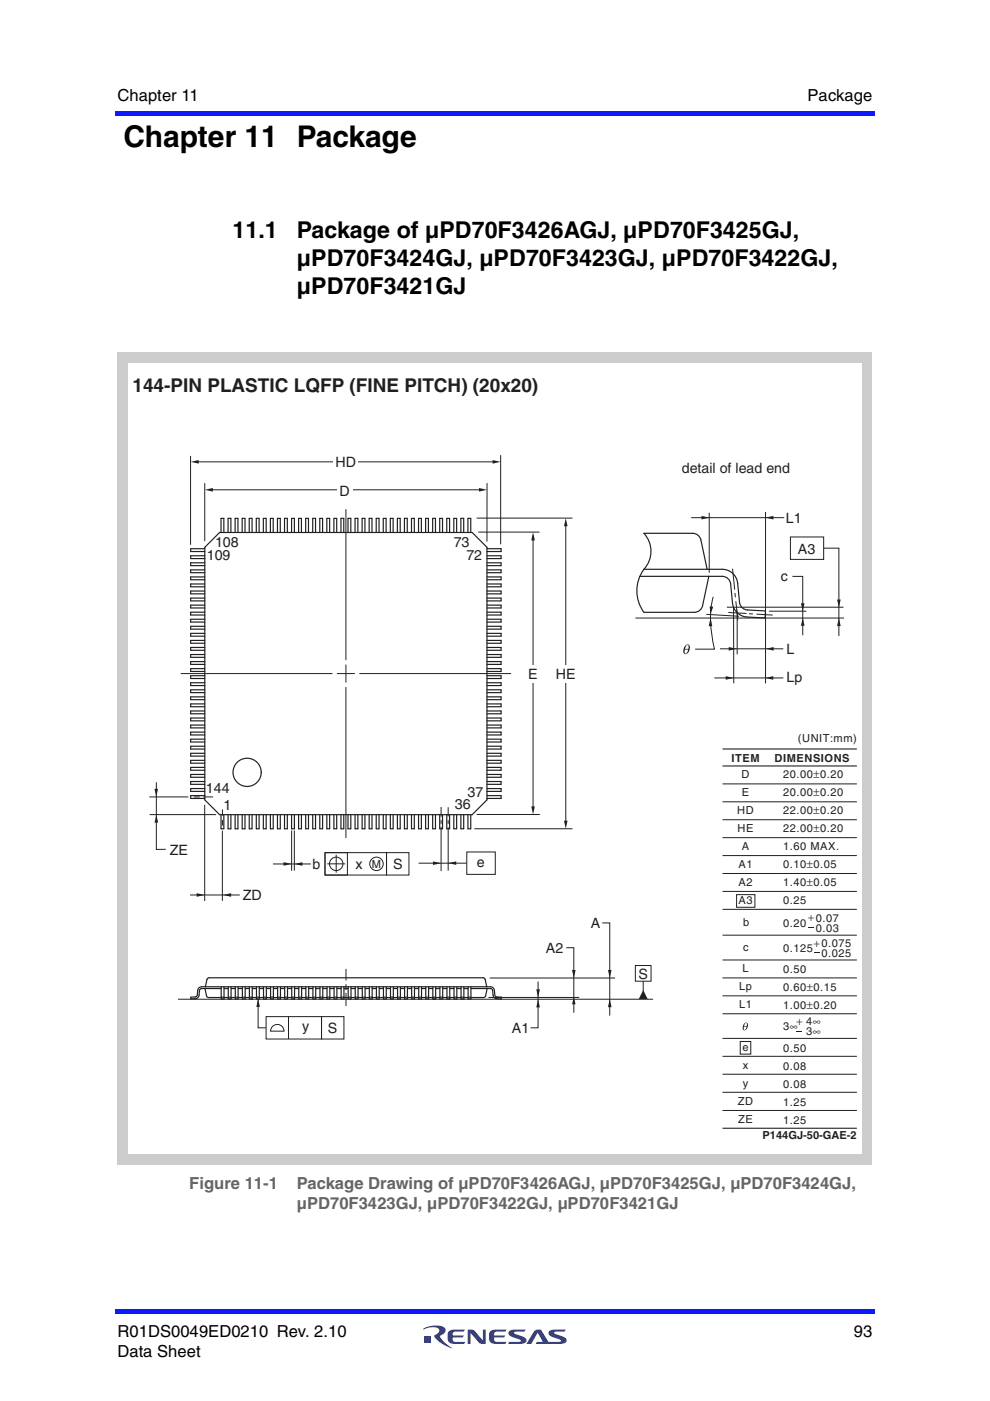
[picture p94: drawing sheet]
<svg xmlns="http://www.w3.org/2000/svg" width="210mm" height="297mm" viewBox="0 0 210 297" stroke-linecap="round" stroke-linejoin="round" font-family="sans-serif">
<defs><g id="words">
<text font-size="6.3" x="26.2" y="31.2">Chapter 11 Package</text>
<g font-size="4.9">
<text x="49.3" y="50.4">11.1</text>
<text x="62.9" y="50.4">Package of µPD70F3426AGJ, µPD70F3425GJ,</text>
<text x="62.9" y="56.4">µPD70F3424GJ, µPD70F3423GJ, µPD70F3422GJ,</text>
<text x="62.9" y="62.4">µPD70F3421GJ</text>
</g>
<text font-size="4" fill="#231f20" x="28.1" y="83.1">144-PIN PLASTIC LQFP (FINE PITCH) (20x20)</text>
<g font-size="3.5">
<text x="24.9" y="21.4">Chapter 11</text>
<text x="171.2" y="21.4">Package</text>
<text x="24.9" y="283.4">R01DS0049ED0210 Rev. 2.10</text>
<text x="24.9" y="287.6">Data Sheet</text>
<text x="181" y="283.4">93</text>
</g>
<g font-size="3.5" fill="#656565">
<text x="40.1" y="252.1">Figure 11-1</text>
<text x="62.9" y="256.4">µPD70F3423GJ, µPD70F3422GJ, µPD70F3421GJ</text>
<text x="63" y="252.1">Package Drawing of µPD70F3426AGJ, µPD70F3425GJ, µPD70F3424GJ,</text>
</g>
<g font-size="3" fill="#231f20">
<text x="71.2" y="98.9">HD</text>
<text x="144.6" y="100.2">detail of lead end</text>
<text x="72" y="105.2">D</text>
<text x="166.6" y="110.8">L1</text>
<text x="43.8" y="118.7">109</text>
<text x="45.6" y="115.9">108</text>
<text x="96.2" y="116.1">73</text>
<text x="98.9" y="118.7">72</text>
<text x="169.2" y="117.5">A3</text>
<text x="165.5" y="123.1">c</text>
<text x="112" y="143.9">E</text>
<text x="117.9" y="143.9">HE</text>
<text x="166.8" y="138.7">L</text>
<text x="166.8" y="144.6">Lp</text>
<text x="43.7" y="168.1">144</text>
<text x="47.4" y="171.8">1</text>
<text x="96.4" y="171.6">36</text>
<text x="99.1" y="169">37</text>
<text x="36" y="181.3">ZE</text>
<text x="66.3" y="184.3">b</text>
<text x="75.4" y="184.3">x</text>
<text x="83.3" y="184.3">S</text>
<text x="101.1" y="183.8">e</text>
<text x="51.5" y="190.9">ZD</text>
<text x="125.3" y="196.8">A</text>
<text x="115.8" y="202">A2</text>
<text x="135.4" y="207.5">S</text>
<text x="64.1" y="218.6">y</text>
<text x="69.5" y="219">S</text>
<text x="108.6" y="219">A1</text>
</g>
<g font-size="2.3" fill="#231f20">
<text x="155.1" y="161.5">ITEM</text>
<text x="164.2" y="161.5">DIMENSIONS</text>
<text x="169.2" y="157.4">(UNIT:mm)</text>
<text x="157.2" y="165">D</text>
<text x="166" y="165">20.00±0.20</text>
<text x="156.3" y="172.6">HD</text>
<text x="157.3" y="168.8">E</text>
<text x="166" y="168.8">20.00±0.20</text>
<text x="166" y="172.6">22.00±0.20</text>
<text x="156.4" y="176.5">HE</text>
<text x="166" y="176.5">22.00±0.20</text>
<text x="78.8" y="183.9">M</text>
<text x="156.6" y="184.1">A1</text>
<text x="157.3" y="180.3">A</text>
<text x="166" y="180.3">1.60 MAX.</text>
<text x="166" y="184.1">0.10±0.05</text>
<text x="156.6" y="187.9">A2</text>
<text x="156.6" y="191.7">A3</text>
<text x="166" y="187.9">1.40±0.05</text>
<text x="166" y="191.7">0.25</text>
<text x="157.5" y="196.3">b</text>
<text x="166" y="196.5">0.20</text>
<text x="171.3" y="195.3">+0.07</text>
<text x="173" y="197.5">0.03</text>
<text x="157.5" y="201.7">c</text>
<text x="166" y="201.8">0.125</text>
<text x="172.6" y="200.7">+0.075</text>
<text x="174.2" y="202.8">0.025</text>
<text x="156.7" y="210">Lp</text>
<text x="157.4" y="206.2">L</text>
<text x="166" y="206.3">0.50</text>
<text x="156.7" y="213.8">L1</text>
<text x="166" y="210.2">0.60±0.15</text>
<text x="166" y="214">1.00±0.20</text>
<text x="166.1" y="218.4">3∞</text>
<text x="168.9" y="217.3">+ 4∞</text>
<text x="170.9" y="219.5">3∞</text>
<text x="157.4" y="222.8">e</text>
<text x="157.5" y="226.6">x</text>
<text x="166" y="223">0.50</text>
<text x="166" y="226.8">0.08</text>
<text x="157.5" y="230.4">y</text>
<text x="166" y="230.6">0.08</text>
<text x="156.4" y="234.2">ZD</text>
<text x="156.5" y="238.1">ZE</text>
<text x="166" y="234.4">1.25</text>
<text x="166" y="238.2">1.25</text>
<text x="161.7" y="241.4">P144GJ-50-GAE-2</text>
</g>
</g></defs>
<g fill="#323f99">
<path d="M99.2 281.9h.9l.5 .2 1.8 2.1v-2.3h.6v3l-1.3-.1-1.9-2.2v2.3h-.6z"/>
<path d="M95.1 282.3l.7-.4h2.8l-.3 .4-2 .1a.61 .61 0 0 0-.3 .7h2.4l-.4 .5h-2l.1 .8 2.5 .1-.3 .4a3.7 3.7 0 0 1-3.2-.3 2.55 2.55 0 0 1 0-2.3z"/>
<path d="M103.9 282.3l.7-.4h2.8l-.3 .4-2 .1a.61 .61 0 0 0-.3 .7h2.3l-.3 .5h-2l.1 .8 2.5 .1-.3 .4a3.7 3.7 0 0 1-3.2-.3 2.55 2.55 0 0 1 0-2.3z"/>
<path d="M108 282.2l.6-.3h2.8l-.2 .4-2.2 .2v.2l.5 .2a2.88 2.88 0 0 1 2.1 1.1 .73 .73 0 0 1-.8 .9h-3.1l.3-.4 2.4-.1v-.3l-.5-.2a2.87 2.87 0 0 1-2.1-1z"/>
<path d="M113.3 282.2a1.57 1.57 0 0 1 1.4-.3l1.6 2.6 2.6-.1v-.3l-.5-.2a2.87 2.87 0 0 1-2.1-1 .73 .73 0 0 1 .9-1h2.8l-.3 .4-2.2 .2v.2l.5 .2a2.88 2.88 0 0 1 2.1 1.1 .73 .73 0 0 1-.8 .9h-5.7l.2-.4h1.3l-1.1-1.9-1.3 2.3h-1.1z"/>
<path d="M90 283.4h1.4v1.4h-1.4z"/>
<path d="M89.8 281.7a4.9 4.9 0 0 1 4.5-.2 1.04 1.04 0 0 1-.8 1.6l-.2 .2a6 6 0 0 0 2.7 2.5 6.2 6.2 0 0 1-4-2.6l.2-.2a1.16 1.16 0 0 0 .9-1 2.36 2.36 0 0 0-2.8-.3l-.5 .2z"/>
</g>
<g fill="#0d1aff">
<path d="M24.4 277.5h.5v1.1h-.5z"/>
<path d="M24.9 277.5h160.6v1.1h-160.6z"/>
<path d="M185 23.5h.5v1.1h-.5z"/>
<path d="M24.4 23.5h160.6v1.1h-160.6z"/>
</g>
<path d="M24.9 74.6h160.1v172.4h-160.1z" fill="#ccc"/>
<g fill="#fff">
<path d="M27.4 77.1h155.1v167.4h-155.1z"/>
<path d="M27.4 77h155.2v.3h-155.2z"/>
<path d="M182.3 77.1h.3v167.5h-.3z"/>
<path d="M27.3 244.3h155.2v.3h-155.2z"/>
<path d="M27.3 77h.3v167.5h-.3z"/>
<path d="M28.1 79.6h153.7v162.4h-153.7z"/>
</g>
<path d="M40.4 96.7v18.8M41.5 97.9h63.5M73.3 108v32M162.3 108.6v36.3M38.3 142.8h32.2M73.3 145.7v32M127.7 195.7h1.6v19.6M114.1 208.1v9.8h-1.6M120.1 200.9h1.6v13.8" fill="none" stroke="#231f20" stroke-width=".21"/>
<path d="M104.4 97.5l1.8 .4-1.8 .4z" fill="#231f20"/>
<path d="M106.2 96.5v18.9" fill="none" stroke="#231f20" stroke-width=".21"/>
<g fill="#231f20">
<path d="M162.3 109.8l1.7-.4v.7z"/>
<path d="M162.2 143.7l1.8-.3v.7z"/>
<path d="M162.3 137.6l1.7-.4v.7z"/>
<path d="M40.4 97.9l1.7-.4v.8z"/>
</g>
<path d="M43.4 102.4v12.3M44.5 103.8h57.6" fill="none" stroke="#231f20" stroke-width=".21"/>
<g fill="#231f20">
<path d="M101.6 103.5l1.7 .3-1.7 .4z"/>
<path d="M148.7 109.4l1.7 .4-1.7 .3z"/>
<path d="M153.9 143.4l1.7 .3-1.7 .4z"/>
<path d="M154.5 137.2l1.7 .4-1.7 .3z"/>
</g>
<path d="M103.3 102.4l-.1 12.4M150.4 108.7v12.7" fill="none" stroke="#231f20" stroke-width=".21"/>
<path d="M43.4 103.8l1.7-.3v.7z" fill="#231f20"/>
<path d="M88.8 183h10.2" fill="none" stroke="#231f20" stroke-width=".21"/>
<path d="M95 183l1.7-.4v.8z" fill="#231f20"/>
<path d="M93.5 171.1v2.1M93.5 173.9v.8M93.5 175.3v9.4M95 171.1v2M95 173.9v.8M95 175.4v9.2M73.4 205.4v2.5M73.4 208.7v1.2M73.4 210.5v2.8" fill="none" stroke="#231f20" stroke-width=".21"/>
<path d="M91.8 182.6l1.7 .4-1.7 .4z" fill="#231f20"/>
<path d="M62.4 176.1v8.5" fill="none" stroke="#231f20" stroke-width=".21"/>
<path d="M62.4 183.2l1.7-.4v.8z" fill="#231f20"/>
<path d="M61.8 176.1v8.5" fill="none" stroke="#231f20" stroke-width=".21"/>
<path d="M60.1 182.8l1.7 .4-1.7 .4z" fill="#231f20"/>
<path d="M47.1 176.1v14.9M47.2 171.6v1.3M47.2 173.9v1.1M40.3 189.8h10.5M57.9 183.2h8" fill="none" stroke="#231f20" stroke-width=".21"/>
<path d="M47.3 189.8l1.7-.4v.7z" fill="#231f20"/>
<path d="M43.4 170.6v20.4" fill="none" stroke="#231f20" stroke-width=".21"/>
<path d="M41.7 189.4l1.7 .4-1.7 .3z" fill="#231f20"/>
<path d="M54.7 211.8v6.1h1.7" fill="none" stroke="#231f20" stroke-width=".21"/>
<g fill="#231f20">
<path d="M54.7 211.8l.4 1.7h-.8z"/>
<path d="M121.3 205.7h.7l-.3 1.7z"/>
<path d="M113.7 209.7h.8l-.4 1.8z"/>
<path d="M128.9 205.7h.8l-.4 1.7z"/>
<path d="M121.7 211.4l.3 1.5h-.7z"/>
<path d="M114.1 211.9l.4 1.7h-.8z"/>
<path d="M129.3 211.8l.4 1.7h-.8z"/>
</g>
<path d="M113 113.5v58.1M178.9 131h-44.2" fill="none" stroke="#231f20" stroke-width=".21"/>
<path d="M112.6 171h.8l-.4 1.7z" fill="#231f20"/>
<path d="M101.1 172.7h13.3" fill="none" stroke="#231f20" stroke-width=".21"/>
<path d="M113 112.9l.4 1.7h-.8z" fill="#231f20"/>
<path d="M101.1 109.8h20.3M120 111v63.6" fill="none" stroke="#231f20" stroke-width=".21"/>
<path d="M119.6 174h.7l-.3 1.7z" fill="#231f20"/>
<path d="M100.6 175.7h20.8M37.7 211.9h100.8M103.6 211.5h19.2M103.8 207.4h26.6" fill="none" stroke="#231f20" stroke-width=".21"/>
<g fill="#231f20">
<path d="M120 109.9l.3 1.7h-.7z"/>
<path d="M177.5 127.1h.7l-.3 1.7z"/>
<path d="M150.5 128.5l.7 .1-.6 1.7z"/>
<path d="M169.8 127.9h.8l-.4 1.7z"/>
<path d="M170.2 131l.4 1.7h-.8z"/>
<path d="M177.9 131l.3 1.7h-.7z"/>
<path d="M150.6 131l.4 1.8h-.7z"/>
</g>
<g fill="none" stroke="#231f20" stroke-width=".21">
<path d="M146.5 109.8h19.8M174.6 116.2h3.3v18.6M149.8 130.3l6.9 .4M151.2 126.5a22.2 22.2 0 0 0 .3 11.1h-4.1M152.7 137.6h13.4M154.1 128.7h24.7M155.5 128.7l.1 16.2M156.3 130.5v8.2M163.1 129.6h7.9M168 122.2h2.2v12.5M71.4 142.8h3.8M73.3 140.9v3.8"/>
<path d="M76.2 142.8h32.2M151.5 143.7h14.6M68.9 180.8h13v4.7h-13zM68.9 180.8h4.8v4.7h-4.8zM69.4 183.2h3.8M71.3 181.2v3.8M82 180.8v4.7M82 180.8h4.7v4.7h-4.7zM99 180.6h6v4.8h-6zM56.4 215.5h11.8v4.8h-11.8zM57.6 217.8a1.42 1.42 0 0 1 1.6-.5 1.42 1.42 0 0 1 1 1.3h-2.8zM61.2 215.5v4.8"/>
<path d="M68.2 215.5h4.7v4.8h-4.7z"/>
<circle cx="71.3" cy="183.2" r="1.43"/>
<circle cx="79.8" cy="183.2" r="1.43"/>
</g>
<g fill="#fff">
<path d="M70.7 96h5.2v3.8h-5.2z"/>
<path d="M117.3 141h5.2v3.8h-5.2z"/>
</g>
<path d="M31.7 169h8.2M31.7 172.7h14.1M33.1 165.9v14.2h2M41.1 169h1.2M43.1 169h2.1" fill="none" stroke="#231f20" stroke-width=".21"/>
<g fill="#231f20">
<path d="M32.7 167.2h.8l-.4 1.8z"/>
<path d="M33.1 172.7l.4 1.7h-.7z"/>
</g>
<g fill="#fff">
<path d="M71.5 102.2h3.3v3.7h-3.3z"/>
<path d="M111.6 140.9h3.1v3.9h-3.1z"/>
</g>
<path d="M167.6 113.8h7v4.8h-7z" fill="none" stroke="#231f20" stroke-width=".21"/>
<path d="M136.4 209.9l.9 1.9h-1.9z" fill="#231f20"/>
<path d="M134.7 204.7h3.3v3.3h-3.3zM136.4 208v2.9" fill="none" stroke="#231f20" stroke-width=".21"/>
<path d="M156.2 189.7h3.9v2.7h-3.9z" fill="#fff"/>
<g fill="none" stroke="#231f20" stroke-width=".21">
<path d="M153.2 166.2h28.5M153.2 170h28.5M153.2 173.8h28.5M153.2 177.6h28.5M153.2 181.4h28.5M153.2 185.2h28.5M153.2 189h28.5M153.2 192.8h28.5M153.2 198.3h28.5M156.2 189.7h3.9v2.7h-3.9zM153.2 203.5h28.5M153.2 207.3h28.5"/>
<path d="M153.2 211.1h28.5M153.2 214.9h28.5"/>
</g>
<path d="M153.2 158.8h28.5M153.2 162.4h28.5" fill="none" stroke="#231f20" stroke-width=".23"/>
<path d="M156.9 220.8h2.3v2.7h-2.3z" fill="#fff"/>
<g fill="none" stroke="#231f20" stroke-width=".21">
<path d="M101.4 112.8h13M154.5 129.9l3.7 .2M155.3 120.6l.5 4.4M155.8 125.7l.1 .9M156 127.5l.4 3.2M156.2 129.3l.2 2.2M158.8 130.1l.8 .1M160.4 130.2l3.4 .2M153.2 220.2h28.5M153.2 224h28.5M153.2 231.6h28.5M153.2 235.4h28.5"/>
<path d="M153.2 227.8h28.5M156.9 220.8h2.3v2.7h-2.3z"/>
</g>
<path d="M153.2 239.2h28.5" fill="none" stroke="#231f20" stroke-width=".23"/>
<g fill="none" stroke="#231f20" stroke-width=".25">
<path d="M43.4 116.3h-3v.6h3M43.4 117.8h-3v.6h3M43.4 119.3h-3v.6h3M46.6 112.9h53.5l3.1 3.1 .1 53.6-3.2 3.1h-53.5l-3.2-3.1v-53.6zM46.9 112.9v-3h.6v3M48.4 112.9v-3h.6v3M49.9 112.9v-3h.6v3M51.3 112.9v-3h.6v3M52.8 112.9v-3h.6v3M54.3 112.9v-3h.6v3M55.8 112.9v-3h.6v3M57.3 112.9v-3h.6v3"/>
<path d="M58.8 112.9v-3h.6v3M60.3 112.9v-3h.6v3M61.8 112.9v-3h.6v3M63.3 112.9v-3h.6v3M64.8 112.9v-3h.6v3M66.3 112.9v-3h.6v3M67.8 112.9v-3h.6v3M69.3 112.9v-3h.6v3M70.8 112.9v-3h.6v3M72.3 112.9v-3h.6v3M73.8 112.9v-3h.6v3M75.9 109.9v3"/>
<path d="M75.9 109.9h-.6v3M76.8 112.9v-3h.6v3M78.3 112.9v-3h.6v3M79.8 112.9v-3h.6v3M81.3 112.9v-3h.6v3M82.8 112.9v-3h.6v3M84.3 112.9v-3h.6v3M85.7 112.9v-3h.6v3M87.2 112.9v-3h.6v3M88.7 112.9v-3h.6v3M90.2 112.9v-3h.6v3M91.7 112.9v-3h.6v3"/>
<path d="M93.2 112.9v-3h.6v3M94.7 112.9v-3h.6v3M96.2 112.9v-3h.6v3M97.7 112.9v-3h.6v3M99.2 112.9v-3h.6v3M103.2 116.3h3v.6h-3M103.2 117.8h3v.6h-3M103.2 119.3h3v.6h-3M43.4 120.8h-3v.6h3M43.4 122.3h-3v.6h3M43.4 123.8h-3v.6h3M43.4 125.3h-3v.6h3"/>
<path d="M43.4 126.8h-3v.6h3M43.4 128.3h-3v.6h3M43.4 129.8h-3v.6h3M43.4 131.3h-3v.6h3M43.4 132.8h-3v.6h3M43.4 134.3h-3v.6h3M43.4 135.8h-3v.6h3M43.4 137.3h-3v.6h3M43.4 138.8h-3v.6h3M103.2 120.8h3v.6h-3M103.2 122.3h3v.6h-3M103.2 123.8h3v.6h-3"/>
<path d="M103.2 125.3h3v.6h-3M103.2 126.8h3v.6h-3M103.2 128.3h3v.6h-3M103.2 129.8h3v.6h-3M103.2 131.3h3v.6h-3M103.2 132.8h3v.6h-3M103.2 134.3h3v.6h-3M103.2 135.8h3v.6h-3M103.2 137.3h3v.6h-3M103.2 138.8h3v.6h-3M136.5 120.7h16.6a3.3 3.3 0 0 1 3.3 3l.4 4a1.79 1.79 0 0 0 1.7 1.6l3.8 .2-.1 1.5-3.8-.2a3.3 3.3 0 0 1-3.1-2.9l-.4-4.1a1.8 1.8 0 0 0-1.8-1.6h-17.4M136.5 120.7a7.7 7.7 0 0 0 0 9.1h10.7a1.79 1.79 0 0 0 1.8-1.4l1.3-6.2"/>
<path d="M136.5 120.7a5.6 5.6 0 0 0 0-7.6h10.4a1.79 1.79 0 0 1 1.7 1.4l1.3 6.2M43.4 140.3h-3v.6h3M43.4 141.8h-3v.6h3M43.4 143.3h-3v.6h3M43.4 144.8h-3v.6h3M43.4 146.3h-3v.5h3M43.4 147.7h-3v.6h3M43.4 149.2h-3v.6h3M43.4 150.7h-3v.6h3M43.4 152.2h-3v.6h3M43.4 153.7h-3v.6h3M43.4 155.2h-3v.6h3"/>
<path d="M43.4 156.7h-3v.6h3M43.4 158.2h-3v.6h3M43.4 159.7h-3v.6h3M103.2 140.3h3v.6h-3M103.2 141.8h3v.6h-3M103.2 143.3h3v.6h-3M103.2 144.8h3v.6h-3M103.2 146.3h3v.5h-3M103.2 147.7h3v.6h-3M103.2 149.2h3v.6h-3M103.2 150.7h3v.6h-3M103.2 152.2h3v.6h-3"/>
<path d="M103.2 153.7h3v.6h-3M103.2 155.2h3v.6h-3M103.2 156.7h3v.6h-3M103.2 158.2h3v.6h-3M103.2 159.7h3v.6h-3M43.4 161.2h-3v.6h3M43.4 162.7h-3v.6h3M43.4 164.2h-3v.6h3M43.4 165.7h-3v.6h3M43.4 167.2h-3v.6h3M43.4 168.7h-3v.6h3M46.9 172.7v3h.6v-3"/>
<path d="M48.4 172.7v3h.6v-3M49.9 172.7v3h.6v-3M51.3 172.7v3h.6v-3M52.8 172.7v3h.6v-3M54.3 172.7v3h.6v-3M55.8 172.7v3h.6v-3M57.3 172.7v3h.6v-3M58.8 172.7v3h.6v-3M60.3 172.7v3h.6v-3M61.8 172.7v3h.6v-3M63.3 172.7v3h.6v-3M64.8 172.7v3h.6v-3"/>
<path d="M66.3 172.7v3h.6v-3M67.8 172.7v3h.6v-3M69.3 172.7v3h.6v-3M70.8 172.7v3h.6v-3M72.3 172.7v3h.6v-3M73.8 172.7v3h.6v-3M75.3 172.7v3h.6v-3M76.8 172.7v3h.6v-3M78.3 172.7v3h.6v-3M79.8 172.7v3h.6v-3M81.3 172.7v3h.6v-3M82.8 172.7v3h.6v-3"/>
<path d="M84.3 172.7v3h.6v-3M85.7 172.7v3h.6v-3M87.2 172.7v3h.6v-3M88.7 172.7v3h.6v-3M90.2 172.7v3h.6v-3M91.7 172.7v3h.6v-3M93.2 172.7v3h.6v-3M94.7 172.7v3h.6v-3M96.2 172.7v3h.6v-3M97.7 172.7v3h.6v-3M99.2 172.7v3h.6v-3M103.2 161.2h3v.6h-3"/>
<path d="M103.2 162.7h3v.6h-3M103.2 164.2h3v.6h-3M103.2 165.7h3v.6h-3M103.2 167.2h3v.6h-3M103.2 168.7h3v.6h-2.9M43.5 209.6l.3 1.5 .2 .4h2.9M43.5 209.2l.4-1.5 .4-.4h58.1l.5 .4 .3 1.5M46.9 209.2v2.6h.6v-2.6M46.9 209.6h-4.4l-.2 .4-.1 1a.82 .82 0 0 1-.8 .7l-.9 .1v-.4h.9l.4-.2 .1-1.2a.82 .82 0 0 1 .8-.8h61.3a.82 .82 0 0 1 .8 .8l.2 1.2 .3 .2h1v.4l-1-.1a.82 .82 0 0 1-.8-.7l-.1-1-.2-.4h-4.4M46.9 211.4h.6M47.5 209.6h.9M47.5 211.5h.9"/>
<path d="M48.4 209.2v2.6h.6v-2.6M48.4 211.4h.6M49 209.6h.9M49 211.5h.9M49.9 209.2v2.6h.6v-2.6M49.9 211.4h.6M50.5 211.5h.9M50.5 209.6h.9M51.4 211.4h.6M51.4 209.2v2.6h.6v-2.6M52 211.5h.9M52 209.6h.9"/>
<path d="M52.9 209.2v2.6h.6v-2.6M52.9 211.4h.6M53.5 209.6h.9M53.5 211.5h.9M54.4 211.4h.6M54.4 209.2v2.6h.6v-2.6M55 211.5h.9M55 209.6h.9M55.9 211.4h.6M55.9 209.2v2.6h.6v-2.6M56.5 209.6h.9M56.5 211.5h.9"/>
<path d="M57.4 209.2v2.6h.6v-2.6M57.4 211.4h.6M58 209.6h.9M58 211.5h.9M58.9 209.2v2.6h.6v-2.6M58.9 211.4h.6M59.5 209.6h.9M59.5 211.5h.9M60.4 209.2v2.6h.6v-2.6M60.4 211.4h.6M61 209.6h.9M61 211.5h.9"/>
<path d="M61.9 209.2v2.6h.6v-2.6M61.9 211.4h.6M62.5 209.6h.9M62.5 211.5h.9M63.4 209.2v2.6h.5v-2.6M63.4 211.4h.5M63.9 209.6h.9M63.9 211.5h.9M64.8 209.2v2.6h.6v-2.6M64.8 211.4h.6M65.4 209.6h.9M65.4 211.5h.9"/>
<path d="M66.3 209.2v2.6h.6v-2.6M66.3 211.4h.6M66.9 209.6h.9M66.9 211.5h.9M67.8 209.2v2.6h.6v-2.6M67.8 211.4h.6M68.4 211.5h.9M68.4 209.6h.9M69.3 209.2v2.6h.6v-2.6M69.3 211.4h.6M69.9 209.6h.9M69.9 211.5h.9"/>
<path d="M70.8 209.2v2.6h.6v-2.6M70.8 211.4h.6M71.4 209.6h.9M71.4 211.5h.9M72.3 209.2v2.6h.6v-2.6M72.3 211.4h.6M72.9 209.6h.9M72.9 211.5h.9M73.8 209.2v2.6h.6v-2.6M73.8 211.4h.6M74.4 209.6h.9M74.4 211.5h.9"/>
<path d="M75.3 209.2v2.6h.6v-2.6M75.3 211.4h.6M75.9 209.6h.9M75.9 211.5h.9M76.8 209.2v2.6h.6v-2.6M76.8 211.4h.6M77.4 209.6h.9M77.4 211.5h.9M78.3 209.2v2.6h.6v-2.6M78.3 211.4h.6M78.9 209.6h.9M78.9 211.5h.9"/>
<path d="M79.8 209.2v2.6h.6v-2.6M79.8 211.4h.6M80.4 209.6h.9M80.4 211.5h.9M81.3 209.2v2.6h.6v-2.6M81.3 211.4h.6M81.9 209.6h.9M81.9 211.5h.9M82.8 211.4h.6M82.8 209.2v2.6h.6v-2.6M83.4 211.5h.9M83.4 209.6h.9"/>
<path d="M84.3 209.2v2.6h.6v-2.6M84.3 211.4h.6M84.9 211.5h.9M84.9 209.6h.9M85.8 211.4h.6M86.4 211.5h.9M86.4 209.2v2.6h-.6v-2.6M86.4 209.6h.9M87.3 211.4h.6M87.3 209.2v2.6h.6v-2.6M87.9 211.5h.9M87.9 209.6h.9"/>
<path d="M88.8 209.2v2.6h.6v-2.6M88.8 211.4h.6M89.4 211.5h.9M89.4 209.6h.9M90.3 209.2v2.6h.6v-2.6M90.3 211.4h.6M90.9 211.5h.9M90.9 209.6h.9M91.8 209.2v2.6h.6v-2.6M91.8 211.4h.6M92.4 211.5h.9M92.4 209.6h.9"/>
<path d="M93.3 211.4h.6M93.3 209.2v2.6h.6v-2.6M93.9 211.5h.9M93.9 209.6h.9M94.8 211.4h.6M95.4 209.2v2.6h-.6v-2.6M95.4 209.6h.9M95.4 211.5h.9M96.3 209.2v2.6h.6v-2.6M96.3 211.4h.6M96.9 209.6h.9M96.9 211.5h.9"/>
<path d="M97.8 209.2v2.6h.6v-2.6M97.8 211.4h.6M98.4 211.5h.8M98.4 209.6h.8M99.2 209.2v2.6h.6v-2.6M99.2 211.4h.6M103.3 209.6l-.3 1.5-.3 .4h-2.9"/>
<circle cx="52.4" cy="163.8" r="2.99"/>
</g>
<g fill="#231f20">
<path d="M171.4 196.6h1.2v.2h-1.2z"/>
<path d="M172.7 202h1.2v.1h-1.2z"/>
<path d="M168.9 218.6h1.2v.1h-1.2z"/>
<path d="M158 217l-.2 .6h.5v-.6l-.1-.1zM157.7 217.7v.4l.2 .3 .4-.7zM157.8 217a.46 .46 0 0 1 .7-.1 .46 .46 0 0 1 .1 .7 .69 .69 0 0 1-.3 .6 .69 .69 0 0 1-.8 .1v-.7z"/>
<path d="M145.5 136.9l-.3 .7h.7l.1-.7-.2-.2zM145.2 137.7l-.1 .6 .3 .3 .3-.3 .2-.6zM145.3 136.9a.58 .58 0 0 1 .8-.2 .58 .58 0 0 1 .1 .9 .97 .97 0 0 1-1.1 1 1.45 1.45 0 0 1 .2-1.7z"/>
</g>
<use href="#words"/>
</svg>
